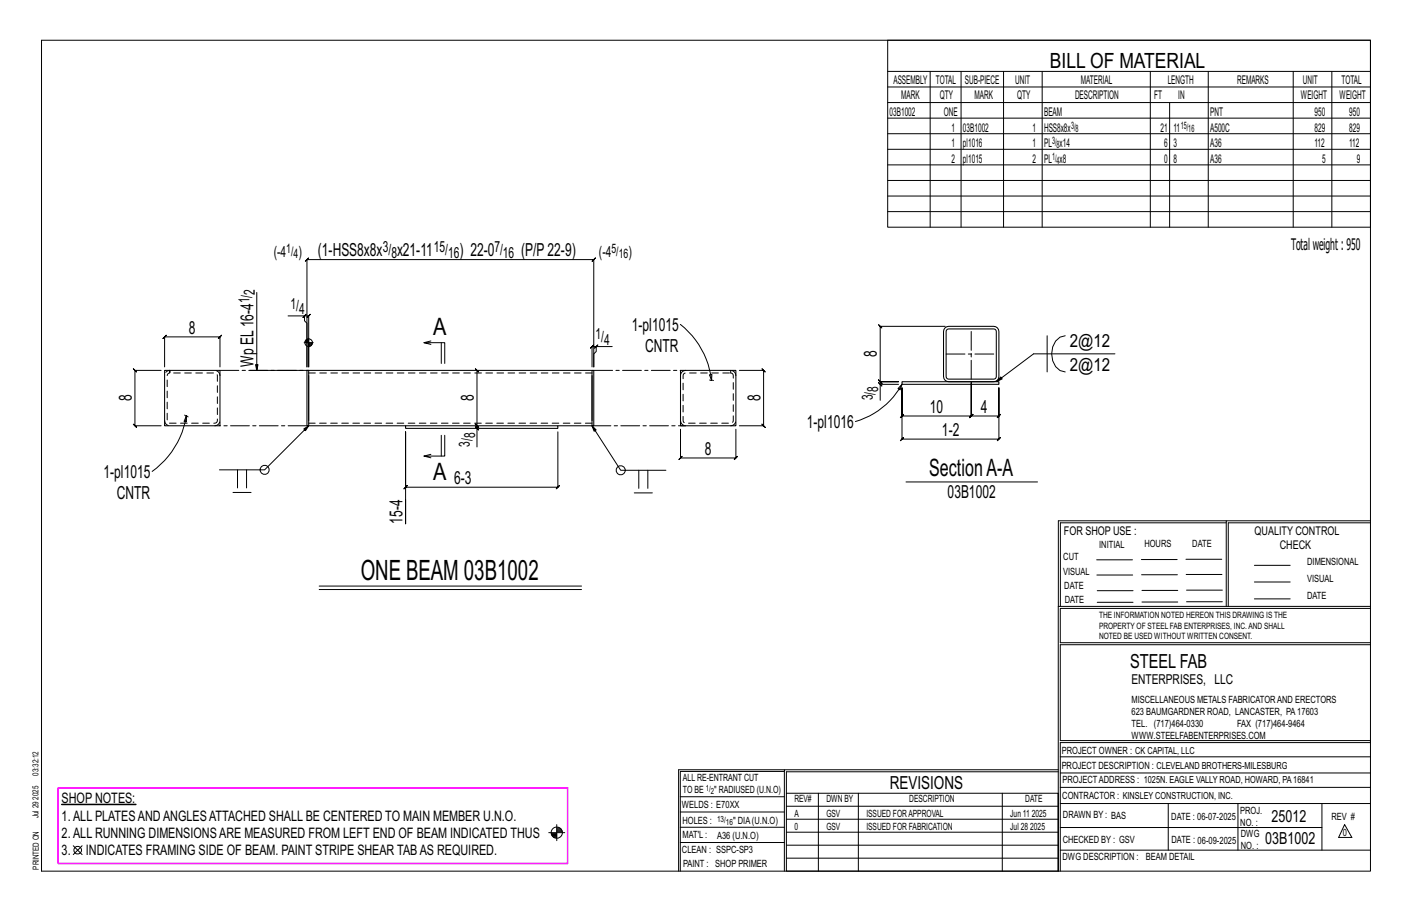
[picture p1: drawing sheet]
<svg xmlns="http://www.w3.org/2000/svg" width="432mm" height="279mm" viewBox="0 0 432 279" stroke-linecap="round" stroke-linejoin="round" font-family="sans-serif">
<defs><g id="words">
<text font-size="8.6" x="110.3" y="177.2">ONE BEAM 03B1002</text>
<g font-size="7.3">
<text x="132.4" y="102.3">A</text>
<text x="132.4" y="146.6">A</text>
<text x="284.2" y="145.6">SectionA-A</text>
</g>
<text font-size="6.4" x="321.1" y="20.7">BILL OF MATERIAL</text>
<text font-size="5.9" x="345.6" y="204.1">STEEL FAB</text>
<g font-size="5.5">
<text x="97.2" y="78.4">(1-HSS8x8x</text>
<text x="121.4" y="78.4">x21-11</text>
<text x="140.5" y="78.4">) 22-0</text>
<text x="159.3" y="78.4">(P/P22-9)</text>
<text x="57.8" y="102">8</text>
<text x="193.2" y="101.1">1-pl1015</text>
<text x="197.3" y="107.6">CNTR</text>
<text x="327.1" y="105.9">2@12</text>
<text x="77.5" y="112.2" transform="rotate(-90 77.5 112.2)">Wp EL16-4</text>
<text x="268.2" y="109.3" transform="rotate(-90 268.2 109.3)">8</text>
<text x="327.1" y="113.3">2@12</text>
<text x="40.3" y="122.7" transform="rotate(-90 40.3 122.7)">8</text>
<text x="144.9" y="122.7" transform="rotate(-90 144.9 122.7)">8</text>
<text x="232.5" y="122.7" transform="rotate(-90 232.5 122.7)">8</text>
<text x="246.7" y="130.8">1-pl1016</text>
<text x="284.4" y="126.2">10</text>
<text x="300" y="126.2">4</text>
<text x="288.1" y="133.2">1-2</text>
<text x="215.5" y="139">8</text>
<text x="31.6" y="146">1-pl1015</text>
<text x="138.9" y="147.9">6-3</text>
<text x="35.8" y="152.6">CNTR</text>
<text x="289.8" y="152.3">03B1002</text>
<text x="123" y="160.1" transform="rotate(-90 123 160.1)">15-4</text>
<text x="272.2" y="241.1">REVISIONS</text>
</g>
<g font-size="5.1">
<text x="388.9" y="251.3">25012</text>
<text x="386.9" y="258.1">03B1002</text>
</g>
<text font-size="4.9" x="394.8" y="76.4">Totalweight : 950</text>
<g font-size="4.7">
<text x="117.1" y="77.1">3/</text>
<text x="132.7" y="77.1">15/</text>
<text x="151.2" y="77.1">7/</text>
<text x="83.7" y="78.5">(-4</text>
<text x="91.2" y="78.5">)</text>
<text x="119.7" y="78.8">8</text>
<text x="137.1" y="78.8">16</text>
<text x="153.8" y="78.8">16</text>
<text x="183.2" y="78.5">(-4</text>
<text x="192.2" y="78.5">)</text>
<text x="76.3" y="92.7" transform="rotate(-90 76.3 92.7)">1/</text>
<text x="77.9" y="90.1" transform="rotate(-90 77.9 90.1)">2</text>
<text x="88.8" y="94.3">1/</text>
<text x="91.5" y="96">4</text>
<text x="182.1" y="103.7">1/</text>
<text x="184.7" y="105.4">4</text>
<text x="268.6" y="119.8" transform="rotate(-90 268.6 119.8)">8</text>
<text x="266.9" y="122.4" transform="rotate(-90 266.9 122.4)">3/</text>
<text x="143.6" y="136.6" transform="rotate(-90 143.6 136.6)">3/</text>
<text x="145.3" y="134" transform="rotate(-90 145.3 134)">8</text>
</g>
<g font-size="4.4">
<text x="18.9" y="245.6">SHOP NOTES:</text>
<text x="18.9" y="250.8">1.ALL PLATESANDANGLESATTACHED SHALL BE CENTERED TO MAIN MEMBER U.N.O.</text>
<text x="18.9" y="256.1">2.ALL RUNNING DIMENSIONSARE MEASURED FROM LEFT END OF BEAM INDICATED THUS</text>
<text x="18.9" y="261.3">3.</text>
<text x="26.3" y="261.3">INDICATES FRAMING SIDE OF BEAM. PAINT STRIPE SHEAR TABAS REQUIRED.</text>
</g>
<text font-size="4.2" x="346" y="209.1">ENTERPRISES, LLC</text>
<g font-size="4">
<text x="87.5" y="77.5">1/</text>
<text x="187" y="77.5">5/</text>
<text x="89.8" y="78.9">4</text>
<text x="189.2" y="78.9">16</text>
</g>
<g font-size="3.7">
<text x="273.2" y="25.6">ASSEMBLY</text>
<text x="286.2" y="25.6">TOTAL</text>
<text x="295.1" y="25.6">SUB-PIECE</text>
<text x="310.4" y="25.6">UNIT</text>
<text x="330.5" y="25.6">MATERIAL</text>
<text x="357.1" y="25.6">LENGTH</text>
<text x="378.3" y="25.6">REMARKS</text>
<text x="398.4" y="25.6">UNIT</text>
<text x="410.2" y="25.6">TOTAL</text>
<text x="272.1" y="35.5">03B1002</text>
<text x="275.6" y="30.4">MARK</text>
<text x="287.4" y="30.4">QTY</text>
<text x="288.6" y="35.5">ONE</text>
<text x="298" y="30.4">MARK</text>
<text x="311" y="30.4">QTY</text>
<text x="319.3" y="35.5">BEAM</text>
<text x="328.7" y="30.4">DESCRIPTION</text>
<text x="353" y="30.4">FT</text>
<text x="360.3" y="30.4">IN</text>
<text x="370.1" y="35.5">PNT</text>
<text x="397.8" y="30.4">WEIGHT</text>
<text x="402" y="35.5">950</text>
<text x="409.6" y="30.4">WEIGHT</text>
<text x="412.6" y="35.5">950</text>
<text x="290.9" y="40.2">1</text>
<text x="294.5" y="40.2">03B1002</text>
<text x="315.8" y="40.2">1</text>
<text x="319.3" y="40.2">HSS8x8x</text>
<text x="354.9" y="40.2">21</text>
<text x="358.9" y="40.2">11</text>
<text x="370.1" y="40.2">A500C</text>
<text x="402" y="40.2">829</text>
<text x="412.6" y="40.2">829</text>
<text x="290.9" y="45">1</text>
<text x="294.5" y="45">pl1016</text>
<text x="315.8" y="45">1</text>
<text x="319.3" y="45">PL x14</text>
<text x="356" y="45">6</text>
<text x="358.9" y="45">3</text>
<text x="370.1" y="45">A36</text>
<text x="402" y="45">112</text>
<text x="412.6" y="45">112</text>
<text x="290.9" y="49.7">2</text>
<text x="294.5" y="49.7">pl1015</text>
<text x="315.8" y="49.7">2</text>
<text x="319.3" y="49.7">PL x8</text>
<text x="356" y="49.7">0</text>
<text x="358.9" y="49.7">8</text>
<text x="370.1" y="49.7">A36</text>
<text x="404.3" y="49.7">5</text>
<text x="415" y="49.7">9</text>
<text x="325.3" y="163.4">FOR SHOP USE :</text>
<text x="383.7" y="163.4">QUALITY CONTROL</text>
<text x="391.4" y="167.8">CHECK</text>
</g>
<g font-size="3.1">
<text x="327.5" y="39.4">3/</text>
<text x="328.9" y="40.5">8</text>
<text x="361.1" y="39.4">15/</text>
<text x="363.4" y="40.5">16</text>
<text x="321.7" y="44.1">3/</text>
<text x="323.1" y="45.3">8</text>
<text x="321.7" y="48.9">1/</text>
<text x="323.1" y="50">4</text>
<text x="336.2" y="167.4">INITIAL</text>
<text x="350" y="167.1">HOURS</text>
<text x="364.6" y="167.2">DATE</text>
<text x="325.2" y="171.3">CUT</text>
<text x="399.8" y="172.8">DIMENSIONAL</text>
<text x="325.1" y="175.8">VISUAL</text>
<text x="399.8" y="177.9">VISUAL</text>
<text x="325.5" y="180">DATE</text>
<text x="325.7" y="184.4">DATE</text>
<text x="399.8" y="183.1">DATE</text>
<text x="346" y="215">MISCELLANEOUS METALS FABRICATORAND ERECTORS</text>
<text x="346" y="218.6">623 BAUMGARDNER ROAD, LANCASTER, PA17603</text>
<text x="346" y="225.8">WWW.STEELFABENTERPRISES.COM</text>
<text x="346" y="222.2">TEL. (717)464-0330</text>
<text x="378.3" y="222.2">FAX (717)464-9464</text>
<text x="324.7" y="230.5">PROJECT OWNER : CK CAPITAL, LLC</text>
<text x="208.8" y="238.8">ALL RE-ENTRANT CUT</text>
<text x="324.7" y="235.1">PROJECT DESCRIPTION : CLEVELAND BROTHERS-MILESBURG</text>
<text x="324.9" y="239.5">PROJECTADDRESS : 1025N. EAGLE VALLY ROAD, HOWARD, PA16841</text>
<text x="208.8" y="242.5">TO BE</text>
<text x="218.4" y="242.5">&quot; RADIUSED (U.N.O)</text>
<text x="242.9" y="245.3">REV#</text>
<text x="252.7" y="245.3">DWN BY</text>
<text x="278.1" y="245.3">DESCRIPTION</text>
<text x="313.5" y="245.3">DATE</text>
<text x="324.9" y="244.2">CONTRACTOR : KINSLEY CONSTRUCTION, INC.</text>
<text x="208.5" y="247">WELDS : E70XX</text>
<text x="208.7" y="251.7">HOLES :</text>
<text x="224.2" y="251.8">&quot; DIA(U.N.O)</text>
<text x="242.9" y="249.9">A</text>
<text x="252.7" y="249.9">GSV</text>
<text x="264.9" y="249.9">ISSUED FORAPPROVAL</text>
<text x="309" y="249.9">Jun 11</text>
<text x="315.5" y="249.9">2025</text>
<text x="325.1" y="250">DRAWN BY : BAS</text>
<text x="358.2" y="250.5">DATE : 06-07-2025</text>
<text x="379.3" y="248.9">PROJ.</text>
<text x="407.2" y="250.5">REV #</text>
<text x="208.7" y="256.3">MAT'L :</text>
<text x="219.3" y="256.4">A36 (U.N.O)</text>
<text x="242.9" y="253.8">0</text>
<text x="252.7" y="253.8">GSV</text>
<text x="264.9" y="253.8">ISSUED FOR FABRICATION</text>
<text x="309" y="253.8">Jul 28</text>
<text x="315" y="253.8">2025</text>
<text x="325" y="257.6">CHECKED BY : GSV</text>
<text x="358.3" y="257.7">DATE : 06-09-2025</text>
<text x="379.3" y="252.5">NO. :</text>
<text x="379.5" y="255.9">DWG</text>
<text x="410.6" y="255.5">0</text>
<text x="208.6" y="260.7">CLEAN : SSPC-SP3</text>
<text x="324.9" y="262.9">DWG DESCRIPTION :</text>
<text x="350.4" y="263">BEAM DETAIL</text>
<text x="379.5" y="259.5">NO. :</text>
<text x="208.9" y="265">PAINT : SHOP PRIMER</text>
</g>
<g font-size="2.7">
<text x="336.1" y="189">THE INFORMATION NOTED HEREON THIS DRAWING IS THE</text>
<text x="336.1" y="195.4">NOTED BE USED WITHOUT WRITTEN CONSENT.</text>
<text x="336.1" y="192.2">PROPERTY OF STEEL FAB ENTERPRISES, INC.AND SHALL</text>
</g>
<g font-size="2.6">
<text x="215.9" y="241.8">1/</text>
<text x="217.4" y="242.7">2</text>
<text x="219.3" y="251.1">13/</text>
<text x="222" y="252.1">16</text>
</g>
<g font-size="2.5">
<text x="11.7" y="237.1" transform="rotate(-90 11.7 237.1)">03:32:12</text>
<text x="11.8" y="244.4" transform="rotate(-90 11.8 244.4)">2025</text>
<text x="11.8" y="250.1" transform="rotate(-90 11.8 250.1)">Jul 29</text>
<text x="11.9" y="265.8" transform="rotate(-90 11.9 265.8)">PRINTED ON</text>
</g>
</g></defs>
<path d="M18.9 245.8h22.7v.2h-22.7z" fill="#000" stroke="#000" stroke-width=".31"/>
<g fill="none" stroke="#000" stroke-width=".31">
<path d="M12.7 12.3h406.4v254h-406.4zM271.5 12.3h147.6v57.2h-147.6zM271.5 21.8h147.6M271.5 26.6h147.6M271.5 31.4h147.6M271.5 36.1h147.6M284.5 21.8v47.7M293.9 21.8v47.7M306.9 21.8v47.7M318.7 21.8v47.7M351.8 21.8v47.7M357.7 31.4v38.1"/>
<path d="M369.5 21.8v47.7M395.5 21.8v47.7M407.3 21.8v47.7M271.5 40.9h147.6M271.5 45.6h147.6M271.5 50.4h147.6M271.5 55.2h147.6M271.5 59.9h147.6M271.5 64.7h147.6M78.5 89.4v23.8l-.4-1.7h.8l-.4 1.7M88.1 96.6h5v1.5l.8 .7v13.4v-32.8l-.5 .5 1-1-.5 .5h87.7l-.5 .5 1-1-.5 .5v32.8v-4l.7-.8v-1.5h4.9M93.1 96.6l-.5 .5 1-1z"/>
<path d="M93.1 96.6h1.3l-.5 .5 1-1-.5 .5v15.6v-8.8M208.1 99.2a25.6 25.6 0 0 1 9.5 17M289.1 99.8h-19.9l-.5-.5 1 1-.5-.5v16.9l-.5-.5 1 1-.5-.5h5.6h-5.6l-.5-.5 1 1-.5-.5v.8M49.3 113.2h-8l-.5-.5 1 1-.5-.5v17l-.5-.5 1 1-.5-.5h8M50.3 112.2v-9.2l-.5 .5 1-1-.5 .5h17l-.5 .5 1-1-.5 .5v9.2M76.4 113.2h18M93 104.8h2.8M93.3 104.3v.5M93.6 104v.8M93.8 103.8v1M94 103.7v1.1M94.2 103.6v1.2"/>
<path d="M94.6 104.8v1.1M94.8 104.8v1M95 104.8v.9M95.2 104.8v.8M95.5 104.8v.4M131.8 105.3l-2.1-.5h6.3v6.3M131.8 104.2l-2.1 .6M134.9 104.8v6.3M145.9 113.2l-.5-.5 1 1-.5-.5v17l-.5-.5 1 1-1-1 1 1-.5-.5v.8l-.5-.5 1 1-.5-.5v5.6M181.8 106.4l1-1zM182.3 105.9h-1.3l.5-.5-1 1 .5-.5v6.3M217 114.6l.7-.1-.1 1.7z"/>
<path d="M217 116.1l.6 .1M217.6 116.2l.6 .2M226.1 113.2h7.4l-.5-.5 1 1-.5-.5v17l-.5-.5 1 1-.5-.5h-7.4M268.7 117l1 1zM274.8 117.5h-5.6v4.9M275.8 118.5v8.7l-.5 .5 1-1-.5 .5h21.2l-.5 .5 1-1-.5 .5v-10.2v10.2l-.5 .5 1-1-.5 .5h8.5l-.5 .5 1-1-.5 .5v-8.7v15.7l.5-.5-1 1 .5-.5h-29.7l.5-.5-1 1 .5-.5zM275.8 117.5l-.5 1.7-.7-.4zM275.8 117.5a23.8 23.8 0 0 1-14.2 11.4M320.2 102.6v11.1M325.8 102.6a5 5 0 0 0-4.2 5.6 5 5 0 0 0 4.2 5.5M341 108.2h-24.9l-11.2 8.4 1.1-1.4 .5 .6-1.6 .8M56.5 126.9l.5 .3"/>
<path d="M57 127.2v1.8l-.7-.2zM57 127.2a26 26 0 0 1-10.5 16.9M57 127.2l.5 .3M94.4 130.2l-1.5 .9 .5 .6 1-1.5-13.5 13.4h-13.8M131.8 138.9l-2.1 .5M134.9 133.1v6.3M136 133.1v6.3h-6.3l2.1 .5M170.6 132v16.9l.5-.5-1 1 .5-.5h-46.6l.5-.5-1 1 .5-.5v-16.9v28.1v-7.4M181 130.2l.7 1.6 .6-.4-1.3-1.2 8.8 13.6h13.8M208.1 131.2v8.8l-.5 .5 1-1-.5 .5h16.9l-.5 .5 1-1-.5 .5v-8.8M71.3 150.5h5.5M72.6 143.6v5.6"/>
<path d="M75.4 143.6v5.6M194 150.7h5.5M195.3 143.8v5.5M198.1 143.8v5.5M277.1 147.3h40.2M375 159.8h-50.7v25.6M375 159.2h-51.3l-.1 107.1M419.1 159.2h-44.1v26.2M419.1 159.8h-43.5v25.6M97.6 179.2h80.2M335.4 171.1h10.9M335.4 175.8h11"/>
<path d="M349 171h11M349.1 175.7h11M362.7 171h10.9M362.7 175.6h11M383.6 172.8h11M383.6 177.9h11M97.6 180.2h80.2M323.7 185.4h95.4M335.5 184.1h11M335.5 180.6h11M349.2 184h11M349.2 180.5h11"/>
<path d="M362.9 180.4h10.9M362.9 184h10.9M383.6 183.1h11M419.1 186h-94.9v10.5h94.9M419.1 197.1h-94.9v29.3h94.9v.6h-94.9v39.3M239.9 235.8h-31.9v30.5M239.9 235.3h-32.4v31M323.6 235.3h-83.7v31M323.6 235.9h-83.1v6.6M324.2 236.3h94.9M324.2 231.4h94.9M22.4 258.5l2.7 2.7"/>
<path d="M25.1 258.5l-2.7 2.7M167.8 254.5h4.9M168.6 254.8h1.7M168.6 255.1h1.7M168.7 255.4h1.6M169 255.7h1.3M169.3 256h1M170.3 252.1v4.9M170.3 254h1.6M170.3 253.1h.9M170.3 254.2h1.7M170.3 253.4h1.2"/>
<path d="M170.3 253.7h1.4M208 252.9h31.9M208 257.5h31.9M208 243.6h31.9M208 248.2h31.9M240.5 242.5h83.1v23.8h-83.1zM240.5 258.4h83.1M240.5 254.4h83.1M240.5 250.4h83.1M240.5 246.5h83.1M250.3 242.5v23.8M262.5 242.5v23.8"/>
<path d="M306.5 242.5v23.8M324.2 253h80.1M324.2 245.6h94.9M324.2 259.9h94.9M324.2 240.7h94.9M357.3 245.6v14.3M378.6 245.6v14.3M404.3 245.6v14.3M411.2 252.1l2.2 3.9h-4zM240.5 262.3h83.1"/>
<circle cx="94.4" cy="104.8" r="1.16"/>
<circle cx="80.9" cy="143.6" r="1.38"/>
<circle cx="189.8" cy="143.8" r="1.38"/>
<circle cx="23.8" cy="259.9" r="1.17"/>
<circle cx="170.3" cy="254.5" r="1.71"/>
</g>
<path d="M17.8 240.9h155.8v23h-155.8z" fill="none" stroke="#f0f" stroke-width=".5"/>
<g fill="none" stroke="#000" stroke-width=".32">
<path d="M50.3 113.2h17v17h-17zM93.9 113.2h.5v17h-.5zM94.4 114.8v13.8M94.4 113.2h86.6M181 113.2h.6v17h-.6zM181 114.8v13.8M208.1 113.2h16.9v17h-16.9zM275.8 116.7h29.7v.8h-29.7zM289 100.2l1.1-.4h13.8a1.59 1.59 0 0 1 1.6 1.5v13.8a1.59 1.59 0 0 1-1.6 1.6h-13.8a1.59 1.59 0 0 1-1.6-1.6v-13.8zM289.6 100.8l.5-.2h13.8a.79 .79 0 0 1 .8 .7v13.8a.79 .79 0 0 1-.8 .8h-13.8a.79 .79 0 0 1-.8-.8v-13.8zM94.4 130.2h29.6M124 130.2h46.6v.8h-46.6z"/>
<path d="M170.6 130.2h10.4"/>
</g>
<path d="M51.9 113.2v.8a.79 .79 0 0 0-.8 .8v13.8a.79 .79 0 0 0 .8 .8h13.8a.79 .79 0 0 0 .8-.8v-13.8a.79 .79 0 0 0-.8-.8h-13.8v-.8a1.59 1.59 0 0 0-1.6 1.6M67.3 114.8a1.59 1.59 0 0 0-1.6-1.6M94.4 114h86.6M209.1 114.2l.6-.2h13.8a.79 .79 0 0 1 .7 .8v13.8a.79 .79 0 0 1-.7 .8h-13.8a.79 .79 0 0 1-.8-.8v-13.8zM209.7 113.2a1.59 1.59 0 0 0-1.6 1.6M223.5 114v-.8M225 114.8a1.59 1.59 0 0 0-1.5-1.6v.8M50.3 128.6a1.59 1.59 0 0 0 1.6 1.6M65.7 130.2a1.59 1.59 0 0 0 1.6-1.6M181 129.4h-86.6M208.1 128.6a1.59 1.59 0 0 0 1.6 1.6M223.5 130.2a1.59 1.59 0 0 0 1.5-1.6" fill="none" stroke="#000" stroke-width=".31" stroke-dasharray="2 1.4"/>
<path d="M67.3 113.2h26.6M181.6 113.2h26.5M289.3 108.2h15.4M297 115.9v-15.3M93.9 130.2h-26.6M181 130.2h28.7" fill="none" stroke="#000" stroke-width=".31" stroke-dasharray="5.8 1 1 1"/>
<use href="#words"/>
</svg>
